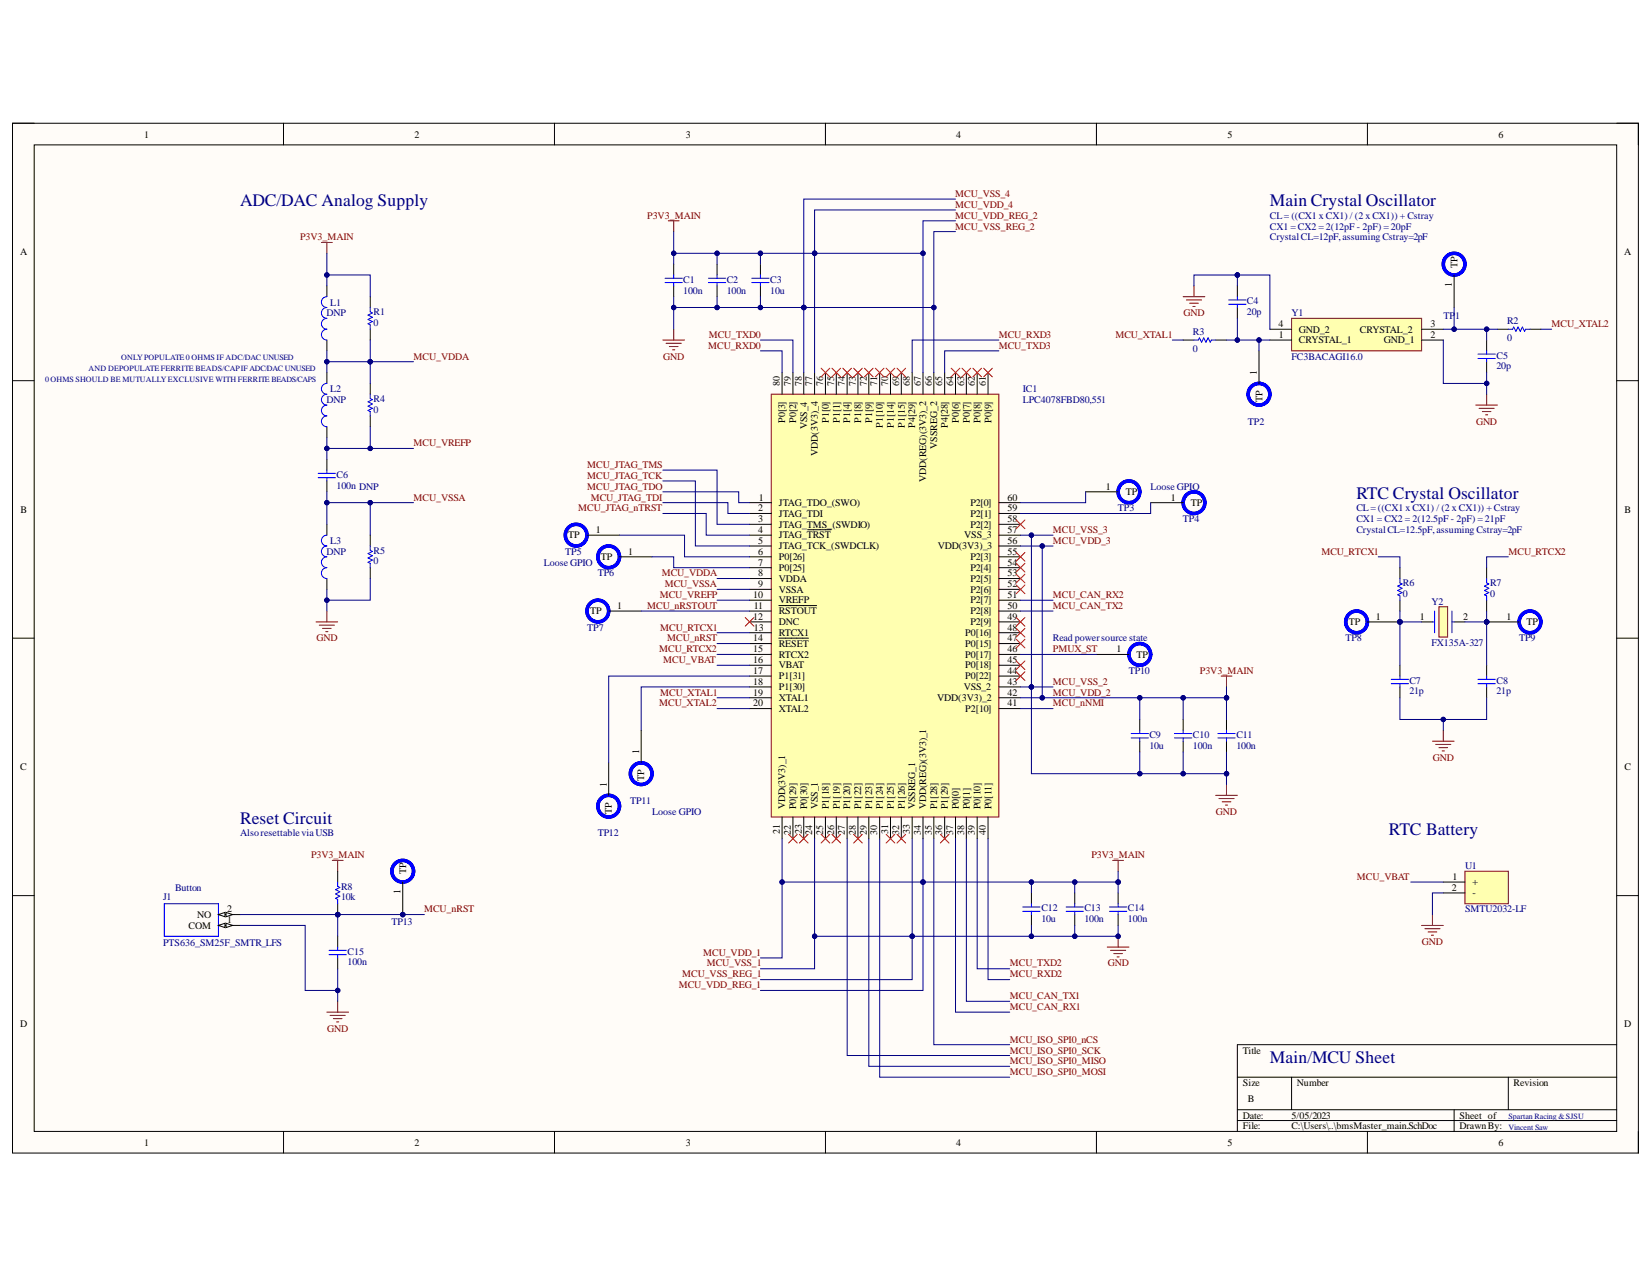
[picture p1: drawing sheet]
<svg xmlns="http://www.w3.org/2000/svg" width="279mm" height="216mm" viewBox="0 0 279 216" stroke-linecap="round" stroke-linejoin="round" font-family="sans-serif">
<defs><g id="words">
<g font-size="3" fill="#000080">
<text x="40.6" y="34.8">ADC/DAC Analog Supply</text>
<text x="214.8" y="34.8">Main Crystal Oscillator</text>
<text x="229.4" y="84.3">RTC Crystal Oscillator</text>
<text x="40.6" y="139.3">Reset Circuit</text>
<text x="234.9" y="141.2">RTC Battery</text>
<text x="214.8" y="179.6">Main/MCU Sheet</text>
</g>
<g font-size="1.7">
<text x="24.4" y="23.3">1</text>
<text x="70.1" y="23.3">2</text>
<text x="116" y="23.3">3</text>
<text x="161.7" y="23.3">4</text>
<text x="207.6" y="23.3">5</text>
<text x="253.4" y="23.3">6</text>
<text x="3.4" y="43.1">A</text>
<text x="246.5" y="45.2" transform="rotate(-90 246.5 45.2)">TP</text>
<text x="274.7" y="43.1">A</text>
<text x="245.6" y="48.5" transform="rotate(-90 245.6 48.5)">1</text>
<text x="216.2" y="55.3">4</text>
<text x="216.3" y="57.2">1</text>
<text x="219.7" y="58">CRYSTAL_1</text>
<text x="219.7" y="56.2">GND_2</text>
<text x="230" y="56.2">CRYSTAL_2</text>
<text x="234.1" y="58">GND_1</text>
<text x="241.9" y="57.2">2</text>
<text x="241.9" y="55.3">3</text>
<text x="131.9" y="65.2" transform="rotate(-90 131.9 65.2)">80</text>
<text x="133.7" y="65.2" transform="rotate(-90 133.7 65.2)">79</text>
<text x="135.6" y="65.2" transform="rotate(-90 135.6 65.2)">78</text>
<text x="137.4" y="65.2" transform="rotate(-90 137.4 65.2)">77</text>
<text x="139.2" y="65.2" transform="rotate(-90 139.2 65.2)">76</text>
<text x="141.1" y="65.2" transform="rotate(-90 141.1 65.2)">75</text>
<text x="142.9" y="65.2" transform="rotate(-90 142.9 65.2)">74</text>
<text x="144.7" y="65.2" transform="rotate(-90 144.7 65.2)">73</text>
<text x="146.6" y="65.2" transform="rotate(-90 146.6 65.2)">72</text>
<text x="148.4" y="65.2" transform="rotate(-90 148.4 65.2)">71</text>
<text x="150.2" y="65.2" transform="rotate(-90 150.2 65.2)">70</text>
<text x="152.1" y="65.2" transform="rotate(-90 152.1 65.2)">69</text>
<text x="153.9" y="65.2" transform="rotate(-90 153.9 65.2)">68</text>
<text x="155.7" y="65.2" transform="rotate(-90 155.7 65.2)">67</text>
<text x="157.6" y="65.2" transform="rotate(-90 157.6 65.2)">66</text>
<text x="159.4" y="65.2" transform="rotate(-90 159.4 65.2)">65</text>
<text x="161.2" y="65.2" transform="rotate(-90 161.2 65.2)">64</text>
<text x="163.1" y="65.2" transform="rotate(-90 163.1 65.2)">63</text>
<text x="164.9" y="65.2" transform="rotate(-90 164.9 65.2)">62</text>
<text x="166.7" y="65.2" transform="rotate(-90 166.7 65.2)">61</text>
<text x="212.6" y="63.3" transform="rotate(-90 212.6 63.3)">1</text>
<text x="132.8" y="71.5" transform="rotate(-90 132.8 71.5)">P0[3]</text>
<text x="134.7" y="71.5" transform="rotate(-90 134.7 71.5)">P0[2]</text>
<text x="140.2" y="71.5" transform="rotate(-90 140.2 71.5)">P1[0]</text>
<text x="142" y="71.5" transform="rotate(-90 142 71.5)">P1[1]</text>
<text x="143.8" y="71.5" transform="rotate(-90 143.8 71.5)">P1[4]</text>
<text x="145.7" y="71.5" transform="rotate(-90 145.7 71.5)">P1[8]</text>
<text x="147.5" y="71.5" transform="rotate(-90 147.5 71.5)">P1[9]</text>
<text x="162.2" y="71.5" transform="rotate(-90 162.2 71.5)">P0[6]</text>
<text x="164" y="71.5" transform="rotate(-90 164 71.5)">P0[7]</text>
<text x="165.8" y="71.5" transform="rotate(-90 165.8 71.5)">P0[8]</text>
<text x="167.7" y="71.5" transform="rotate(-90 167.7 71.5)">P0[9]</text>
<text x="213.5" y="68" transform="rotate(-90 213.5 68)">TP</text>
<text x="136.5" y="72.6" transform="rotate(-90 136.5 72.6)">VSS_4</text>
<text x="138.3" y="77" transform="rotate(-90 138.3 77)">VDD(3V3)_4</text>
<text x="149.3" y="72.3" transform="rotate(-90 149.3 72.3)">P1[10]</text>
<text x="151.2" y="72.3" transform="rotate(-90 151.2 72.3)">P1[14]</text>
<text x="153" y="72.3" transform="rotate(-90 153 72.3)">P1[15]</text>
<text x="154.8" y="72.3" transform="rotate(-90 154.8 72.3)">P4[29]</text>
<text x="158.5" y="75.9" transform="rotate(-90 158.5 75.9)">VSSREG_2</text>
<text x="160.3" y="72.3" transform="rotate(-90 160.3 72.3)">P4[28]</text>
<text x="156.7" y="81.4" transform="rotate(-90 156.7 81.4)">VDD(REG)(3V3)_2</text>
<text x="187" y="82.8">1</text>
<text x="190.4" y="83.7">TP</text>
<text x="3.5" y="86.7">B</text>
<text x="128.2" y="86.4">2</text>
<text x="128.2" y="88.3">3</text>
<text x="128.3" y="84.7">1</text>
<text x="131.7" y="85.5">JTAG_TDO_(SWO)</text>
<text x="131.7" y="87.4">JTAG_TDI</text>
<text x="131.7" y="89.2">JTAG_TMS_(SWDIO)</text>
<text x="164.1" y="85.5">P2[0]</text>
<text x="164.1" y="87.4">P2[1]</text>
<text x="164.1" y="89.2">P2[2]</text>
<text x="170.4" y="84.7">60</text>
<text x="170.4" y="86.4">59</text>
<text x="170.4" y="88.3">58</text>
<text x="198" y="84.7">1</text>
<text x="201.4" y="85.5">TP</text>
<text x="274.8" y="86.7">B</text>
<text x="96.1" y="91">TP</text>
<text x="100.8" y="90.2">1</text>
<text x="101.6" y="94.7">TP</text>
<text x="106.2" y="93.8">1</text>
<text x="128.2" y="90.2">4</text>
<text x="128.2" y="91.9">5</text>
<text x="128.2" y="93.8">6</text>
<text x="128.2" y="95.7">7</text>
<text x="131.7" y="91">JTAG_TRST</text>
<text x="131.7" y="92.9">JTAG_TCK_(SWDCLK)</text>
<text x="131.7" y="94.7">P0[26]</text>
<text x="158.6" y="92.9">VDD(3V3)_3</text>
<text x="163.1" y="91">VSS_3</text>
<text x="164.1" y="94.7">P2[3]</text>
<text x="170.4" y="90.2">57</text>
<text x="170.4" y="91.9">56</text>
<text x="170.4" y="93.8">55</text>
<text x="170.4" y="95.7">54</text>
<text x="127.4" y="101.2">10</text>
<text x="128.2" y="97.4">8</text>
<text x="128.2" y="99.3">9</text>
<text x="131.7" y="96.5">P0[25]</text>
<text x="131.7" y="98.4">VDDA</text>
<text x="131.7" y="100.2">VSSA</text>
<text x="131.7" y="102">VREFP</text>
<text x="164.1" y="96.5">P2[4]</text>
<text x="164.1" y="98.4">P2[5]</text>
<text x="164.1" y="100.2">P2[6]</text>
<text x="164.1" y="102">P2[7]</text>
<text x="170.4" y="97.4">53</text>
<text x="170.4" y="99.3">52</text>
<text x="170.4" y="101.2">51</text>
<text x="99.8" y="103.9">TP</text>
<text x="104.4" y="102.9">1</text>
<text x="127.4" y="104.8">12</text>
<text x="127.5" y="102.9">11</text>
<text x="127.5" y="106.6">13</text>
<text x="131.7" y="103.9">RSTOUT</text>
<text x="131.7" y="105.7">DNC</text>
<text x="131.7" y="107.5">RTCX1</text>
<text x="163.3" y="107.5">P0[16]</text>
<text x="164.1" y="103.9">P2[8]</text>
<text x="164.1" y="105.7">P2[9]</text>
<text x="170.4" y="102.9">50</text>
<text x="170.4" y="104.8">49</text>
<text x="170.4" y="106.6">48</text>
<text x="228.1" y="105.7">TP</text>
<text x="232.7" y="104.8">1</text>
<text x="240.2" y="104.8">1</text>
<text x="247.4" y="104.8">2</text>
<text x="254.8" y="104.8">1</text>
<text x="258.2" y="105.7">TP</text>
<text x="127.4" y="108.4">14</text>
<text x="127.4" y="110.3">15</text>
<text x="127.4" y="112.1">16</text>
<text x="127.4" y="113.9">17</text>
<text x="131.7" y="109.4">RESET</text>
<text x="131.7" y="111.2">RTCX2</text>
<text x="131.7" y="113">VBAT</text>
<text x="163.3" y="109.4">P0[15]</text>
<text x="163.3" y="111.2">P0[17]</text>
<text x="163.3" y="113">P0[18]</text>
<text x="170.4" y="108.4">47</text>
<text x="170.4" y="110.3">46</text>
<text x="170.4" y="112.1">45</text>
<text x="170.4" y="113.9">44</text>
<text x="188.8" y="110.3">1</text>
<text x="192.2" y="111.2">TP</text>
<text x="127.4" y="115.8">18</text>
<text x="127.4" y="117.6">19</text>
<text x="127.4" y="119.4">20</text>
<text x="131.7" y="114.9">P1[31]</text>
<text x="131.7" y="116.7">P1[30]</text>
<text x="131.7" y="118.5">XTAL1</text>
<text x="158.5" y="118.5">VDD(3V3)_2</text>
<text x="163" y="116.7">VSS_2</text>
<text x="163.3" y="114.9">P0[22]</text>
<text x="170.4" y="115.8">43</text>
<text x="170.4" y="117.6">42</text>
<text x="170.4" y="119.4">41</text>
<text x="131.7" y="120.4">XTAL2</text>
<text x="163.3" y="120.4">P2[10]</text>
<text x="3.4" y="130.2">C</text>
<text x="108.1" y="127.5" transform="rotate(-90 108.1 127.5)">1</text>
<text x="274.8" y="130.2">C</text>
<text x="102.6" y="133" transform="rotate(-90 102.6 133)">1</text>
<text x="103.5" y="137.6" transform="rotate(-90 103.5 137.6)">TP</text>
<text x="109" y="132.1" transform="rotate(-90 109 132.1)">TP</text>
<text x="132.8" y="136.8" transform="rotate(-90 132.8 136.8)">VDD(3V3)_1</text>
<text x="134.7" y="136.8" transform="rotate(-90 134.7 136.8)">P0[29]</text>
<text x="136.5" y="136.8" transform="rotate(-90 136.5 136.8)">P0[30]</text>
<text x="138.3" y="136.8" transform="rotate(-90 138.3 136.8)">VSS_1</text>
<text x="140.2" y="136.8" transform="rotate(-90 140.2 136.8)">P1[18]</text>
<text x="142" y="136.8" transform="rotate(-90 142 136.8)">P1[19]</text>
<text x="143.8" y="136.8" transform="rotate(-90 143.8 136.8)">P1[20]</text>
<text x="145.7" y="136.8" transform="rotate(-90 145.7 136.8)">P1[22]</text>
<text x="147.5" y="136.8" transform="rotate(-90 147.5 136.8)">P1[23]</text>
<text x="149.3" y="136.8" transform="rotate(-90 149.3 136.8)">P1[24]</text>
<text x="151.2" y="136.8" transform="rotate(-90 151.2 136.8)">P1[25]</text>
<text x="153" y="136.8" transform="rotate(-90 153 136.8)">P1[26]</text>
<text x="154.8" y="136.8" transform="rotate(-90 154.8 136.8)">VSSREG_1</text>
<text x="156.7" y="136.8" transform="rotate(-90 156.7 136.8)">VDD(REG)(3V3)_1</text>
<text x="158.5" y="136.8" transform="rotate(-90 158.5 136.8)">P1[28]</text>
<text x="160.3" y="136.8" transform="rotate(-90 160.3 136.8)">P1[29]</text>
<text x="162.2" y="136.8" transform="rotate(-90 162.2 136.8)">P0[0]</text>
<text x="164" y="136.8" transform="rotate(-90 164 136.8)">P0[1]</text>
<text x="165.8" y="136.8" transform="rotate(-90 165.8 136.8)">P0[10]</text>
<text x="167.7" y="136.8" transform="rotate(-90 167.7 136.8)">P0[11]</text>
<text x="131.9" y="141.1" transform="rotate(-90 131.9 141.1)">21</text>
<text x="133.7" y="141.2" transform="rotate(-90 133.7 141.2)">22</text>
<text x="135.6" y="141.1" transform="rotate(-90 135.6 141.1)">23</text>
<text x="137.4" y="141.2" transform="rotate(-90 137.4 141.2)">24</text>
<text x="139.2" y="141.2" transform="rotate(-90 139.2 141.2)">25</text>
<text x="141.1" y="141.2" transform="rotate(-90 141.1 141.2)">26</text>
<text x="142.9" y="141.2" transform="rotate(-90 142.9 141.2)">27</text>
<text x="144.7" y="141.2" transform="rotate(-90 144.7 141.2)">28</text>
<text x="146.6" y="141.2" transform="rotate(-90 146.6 141.2)">29</text>
<text x="148.4" y="141.2" transform="rotate(-90 148.4 141.2)">30</text>
<text x="150.2" y="141.1" transform="rotate(-90 150.2 141.1)">31</text>
<text x="152.1" y="141.2" transform="rotate(-90 152.1 141.2)">32</text>
<text x="153.9" y="141.1" transform="rotate(-90 153.9 141.1)">33</text>
<text x="155.7" y="141.2" transform="rotate(-90 155.7 141.2)">34</text>
<text x="157.6" y="141.2" transform="rotate(-90 157.6 141.2)">35</text>
<text x="159.4" y="141.2" transform="rotate(-90 159.4 141.2)">36</text>
<text x="161.2" y="141.2" transform="rotate(-90 161.2 141.2)">37</text>
<text x="163.1" y="141.2" transform="rotate(-90 163.1 141.2)">38</text>
<text x="164.9" y="141.2" transform="rotate(-90 164.9 141.2)">39</text>
<text x="166.7" y="141.2" transform="rotate(-90 166.7 141.2)">40</text>
<text x="68.7" y="147.8" transform="rotate(-90 68.7 147.8)">TP</text>
<text x="245.7" y="148.8">1</text>
<text x="249" y="149.7">+</text>
<text x="33.3" y="155.2">NO</text>
<text x="38.4" y="154.3">2</text>
<text x="67.8" y="151.2" transform="rotate(-90 67.8 151.2)">1</text>
<text x="245.6" y="150.6">2</text>
<text x="249" y="151.6">-</text>
<text x="31.9" y="157.1">COM</text>
<text x="38.4" y="156.1">1</text>
<text x="3.4" y="173.7">D</text>
<text x="274.7" y="173.7">D</text>
<text x="210.2" y="178.1">Title</text>
<text x="210.2" y="183.6">Size</text>
<text x="219.4" y="183.6">Number</text>
<text x="256" y="183.6">Revision</text>
<text x="210.2" y="189.1">Date:</text>
<text x="210.2" y="190.9">File:</text>
<text x="211.1" y="186.3">B</text>
<text x="218.4" y="189.1">5/05/2023</text>
<text x="218.4" y="190.9">C:\Users\..\bmsMaster_main.SchDoc</text>
<text x="246.8" y="189.1">Sheet of</text>
<text x="246.8" y="190.9">DrawnBy:</text>
<text x="24.4" y="193.7">1</text>
<text x="70.1" y="193.7">2</text>
<text x="116" y="193.7">3</text>
<text x="161.7" y="193.7">4</text>
<text x="207.6" y="193.7">5</text>
<text x="253.4" y="193.7">6</text>
</g>
<g font-size="1.7" fill="#800000">
<text x="161.6" y="35.1">MCU_VDD_4</text>
<text x="161.6" y="33.3">MCU_VSS_4</text>
<text x="50.8" y="40.6">P3V3_MAIN</text>
<text x="109.5" y="37">P3V3_MAIN</text>
<text x="161.6" y="38.8">MCU_VSS_REG_2</text>
<text x="161.6" y="37">MCU_VDD_REG_2</text>
<text x="200.1" y="53.5">GND</text>
<text x="119.8" y="58.9">MCU_RXD0</text>
<text x="119.9" y="57.2">MCU_TXD0</text>
<text x="168.9" y="58.9">MCU_TXD3</text>
<text x="168.9" y="57.2">MCU_RXD3</text>
<text x="188.6" y="57.2">MCU_XTAL1</text>
<text x="262.4" y="55.3">MCU_XTAL2</text>
<text x="70" y="60.8">MCU_VDDA</text>
<text x="112.2" y="60.8">GND</text>
<text x="249.6" y="71.8">GND</text>
<text x="70" y="75.4">MCU_VREFP</text>
<text x="99.3" y="79.2">MCU_JTAG_TMS</text>
<text x="99.3" y="80.9">MCU_JTAG_TCK</text>
<text x="99.3" y="82.8">MCU_JTAG_TDO</text>
<text x="70" y="84.7">MCU_VSSA</text>
<text x="97.8" y="86.4">MCU_JTAG_nTRST</text>
<text x="99.9" y="84.7">MCU_JTAG_TDI</text>
<text x="178.1" y="91.9">MCU_VDD_3</text>
<text x="178.1" y="90.2">MCU_VSS_3</text>
<text x="223.5" y="93.8">MCU_RTCX1</text>
<text x="255.1" y="93.8">MCU_RTCX2</text>
<text x="111.6" y="101.2">MCU_VREFP</text>
<text x="111.9" y="97.4">MCU_VDDA</text>
<text x="112.4" y="99.3">MCU_VSSA</text>
<text x="178.1" y="101.2">MCU_CAN_RX2</text>
<text x="109.5" y="102.9">MCU_nRSTOUT</text>
<text x="111.7" y="106.6">MCU_RTCX1</text>
<text x="178.1" y="102.9">MCU_CAN_TX2</text>
<text x="53.5" y="108.4">GND</text>
<text x="111.5" y="110.3">MCU_RTCX2</text>
<text x="112.2" y="112.1">MCU_VBAT</text>
<text x="112.8" y="108.4">MCU_nRST</text>
<text x="178.1" y="110.3">PMUX_ST</text>
<text x="202.9" y="113.9">P3V3_MAIN</text>
<text x="111.5" y="119.4">MCU_XTAL2</text>
<text x="111.7" y="117.6">MCU_XTAL1</text>
<text x="178.1" y="117.6">MCU_VDD_2</text>
<text x="178.1" y="115.8">MCU_VSS_2</text>
<text x="178.1" y="119.4">MCU_nNMI</text>
<text x="242.4" y="128.6">GND</text>
<text x="205.6" y="137.8">GND</text>
<text x="52.6" y="145.1">P3V3_MAIN</text>
<text x="184.6" y="145.1">P3V3_MAIN</text>
<text x="229.5" y="148.8">MCU_VBAT</text>
<text x="71.7" y="154.3">MCU_nRST</text>
<text x="118.9" y="161.6">MCU_VDD_1</text>
<text x="240.5" y="159.8">GND</text>
<text x="114.8" y="167.1">MCU_VDD_REG_1</text>
<text x="115.4" y="165.3">MCU_VSS_REG_1</text>
<text x="119.5" y="163.4">MCU_VSS_1</text>
<text x="170.8" y="163.4">MCU_TXD2</text>
<text x="170.8" y="165.3">MCU_RXD2</text>
<text x="187.4" y="163.4">GND</text>
<text x="170.8" y="170.8">MCU_CAN_RX1</text>
<text x="170.8" y="168.9">MCU_CAN_TX1</text>
<text x="55.3" y="174.4">GND</text>
<text x="170.8" y="176.3">MCU_ISO_SPI0_nCS</text>
<text x="170.8" y="178.1">MCU_ISO_SPI0_SCK</text>
<text x="170.8" y="179.9">MCU_ISO_SPI0_MISO</text>
<text x="170.8" y="181.8">MCU_ISO_SPI0_MOSI</text>
</g>
<g font-size="1.7" fill="#000080">
<text x="214.8" y="37">CL= ((CX1 x CX1) / (2 x CX1)) + Cstray</text>
<text x="214.8" y="38.8">CX1 = CX2 = 2(12pF - 2pF) = 20pF</text>
<text x="214.8" y="40.6">CrystalCL=12pF,assuming Cstray=2pF</text>
<text x="115.6" y="47.8">C1</text>
<text x="122.9" y="47.8">C2</text>
<text x="130.3" y="47.8">C3</text>
<text x="55.2" y="53.5">DNP</text>
<text x="55.8" y="51.7">L1</text>
<text x="63.2" y="53.3">R1</text>
<text x="115.6" y="49.6">100n</text>
<text x="122.9" y="49.6">100n</text>
<text x="130.3" y="49.6">10u</text>
<text x="210.9" y="53.3">20p</text>
<text x="210.9" y="51.4">C4</text>
<text x="218.4" y="53.5">Y1</text>
<text x="244.1" y="53.9">TP1</text>
<text x="63.2" y="55.1">0</text>
<text x="201.8" y="59.5">0</text>
<text x="201.8" y="56.6">R3</text>
<text x="254.9" y="57.7">0</text>
<text x="254.9" y="54.7">R2</text>
<text x="218.4" y="60.8">FC3BACAGI16.0</text>
<text x="253.1" y="62.4">20p</text>
<text x="253.1" y="60.6">C5</text>
<text x="55.2" y="68.2">DNP</text>
<text x="55.8" y="66.3">L2</text>
<text x="63.2" y="69.8">0</text>
<text x="63.2" y="67.9">R4</text>
<text x="173" y="66.3">IC1</text>
<text x="173" y="68.2">LPC4078FBD80,551</text>
<text x="211.1" y="71.8">TP2</text>
<text x="56.9" y="82.6">100n DNP</text>
<text x="56.9" y="80.8">C6</text>
<text x="194.6" y="82.8">Loose GPIO</text>
<text x="189.1" y="86.4">TP3</text>
<text x="200.1" y="88.3">TP4</text>
<text x="229.4" y="86.4">CL= ((CX1 x CX1) / (2 x CX1)) + Cstray</text>
<text x="229.4" y="88.3">CX1 = CX2 = 2(12.5pF - 2pF) = 21pF</text>
<text x="55.2" y="93.8">DNP</text>
<text x="55.8" y="91.9">L3</text>
<text x="63.2" y="95.4">0</text>
<text x="63.2" y="93.6">R5</text>
<text x="92" y="95.7">Loose GPIO</text>
<text x="95.6" y="93.8">TP5</text>
<text x="229.4" y="90.2">CrystalCL=12.5pF,assuming Cstray=2pF</text>
<text x="101.1" y="97.4">TP6</text>
<text x="237.3" y="100.9">0</text>
<text x="237.3" y="99.1">R6</text>
<text x="252" y="100.9">0</text>
<text x="252" y="99.1">R7</text>
<text x="99.3" y="106.6">TP7</text>
<text x="242.1" y="102.3">Y2</text>
<text x="178.1" y="108.4">Read powersource state</text>
<text x="190.9" y="113.9">TP10</text>
<text x="227.6" y="108.4">TP8</text>
<text x="242.1" y="109.2">FX135A-327</text>
<text x="256.9" y="108.4">TP9</text>
<text x="238.4" y="117.4">21p</text>
<text x="238.4" y="115.6">C7</text>
<text x="253.1" y="117.4">21p</text>
<text x="253.1" y="115.6">C8</text>
<text x="194.4" y="124.7">C9</text>
<text x="201.8" y="124.7">C10</text>
<text x="209.1" y="124.7">C11</text>
<text x="194.4" y="126.6">10u</text>
<text x="201.8" y="126.6">100n</text>
<text x="209.1" y="126.6">100n</text>
<text x="106.6" y="135.9">TP11</text>
<text x="110.3" y="137.8">Loose GPIO</text>
<text x="40.6" y="141.4">AlsoresettableviaUSB</text>
<text x="101.1" y="141.4">TP12</text>
<text x="247.8" y="146.9">U1</text>
<text x="27.6" y="152.2">J1</text>
<text x="29.6" y="150.6">Button</text>
<text x="57.7" y="152.2">10k</text>
<text x="57.7" y="150.5">R8</text>
<text x="176.1" y="156">10u</text>
<text x="176.1" y="154.1">C12</text>
<text x="183.4" y="156">100n</text>
<text x="183.4" y="154.1">C13</text>
<text x="190.8" y="156">100n</text>
<text x="190.8" y="154.1">C14</text>
<text x="247.8" y="154.3">SMTU2032-LF</text>
<text x="27.6" y="159.9">PTS636_SM25F_SMTR_LFS</text>
<text x="58.8" y="161.5">C15</text>
<text x="66.2" y="156.5">TP13</text>
<text x="58.8" y="163.2">100n</text>
</g>
<g font-size="1.4" fill="#000080">
<text x="7.6" y="64.5">0 OHMS SHOULD BE MUTUALLYEXCLUSIVE WITH FERRITE BEADS/CAPS</text>
<text x="15" y="62.7">AND DEPOPULATE FERRITE BEADS/CAPIF ADC/DAC UNUSED</text>
<text x="20.5" y="60.9">ONLYPOPULATE 0 OHMS IF ADC/DAC UNUSED</text>
<text x="255.1" y="189.2">Spartan Racing &amp;SJSU</text>
<text x="255.1" y="191">Vincent Saw</text>
</g>
</g></defs>
<path d="M2.1 20.8h275v174.1h-275z" fill-rule="evenodd" fill="#fffcf8"/>
<path d="M2.1 20.8h275v174.1h-275z" fill="none" stroke="#000" stroke-width=".17"/>
<path d="M5.8 24.5h267.6v166.8h-267.6z" fill-rule="evenodd" fill="#fffcf8"/>
<g fill="none" stroke="#000" stroke-width=".17">
<path d="M2.1 20.8h3.7M5.8 24.5h267.6v166.8h-267.6zM47.9 20.8v3.7M93.8 20.8v3.7M139.6 20.8v3.7M185.4 20.8v3.7M231.3 20.8v3.7M273.4 20.8h3.7v3.7M2.1 64.4h3.7M273.4 64.4h3.7M2.1 107.9h3.7M273.4 107.9h3.7"/>
<path d="M2.1 151.4h3.7M273.4 151.4h3.7M273.4 176.6h-64.1v14.7M48 191.3v3.6M93.8 191.3v3.6M139.6 191.3v3.6M185.4 191.3v3.6M209.3 182.1h64.1M209.3 187.6h64.1M209.3 189.4h64.1M218.4 182.1v5.5M231.3 191.3v3.6"/>
<path d="M245.9 187.6v3.7M255.1 182.1v5.5M277.1 191.3v3.6"/>
</g>
<path d="M130.4 66.7h38.5v71.4h-38.5z" fill-rule="evenodd" fill="#ffffb0"/>
<path d="M130.4 66.7h38.5v71.4h-38.5zM189.1 158.3v1.8M187.3 160.1h3.6M187.8 160.7h2.6M188.4 161.2h1.4M188.9 161.8h.4" fill="none" stroke="#800000" stroke-width=".17"/>
<g fill="none" stroke="#000" stroke-width=".17">
<path d="M132.3 63v3.7M134.1 63v3.7M135.9 63v3.7M137.8 63v3.7M139.6 63v3.7M141.4 63v3.7M143.3 63v3.7M145.1 63v3.7M146.9 63v3.7M148.8 63v3.7M150.6 63v3.7M152.4 63v3.7"/>
<path d="M154.3 63v3.7M156.1 63v3.7M157.9 63v3.7M159.8 63v3.7M161.6 63v3.7M163.4 63v3.7M165.3 63v3.7M167.1 63v3.7M126.8 85h3.6M126.8 86.8h3.6M126.8 88.6h3.6M126.8 90.5h3.6"/>
<path d="M126.8 92.3h3.6M126.8 94.1h3.6M126.8 96h3.6M126.8 97.8h3.6M126.8 99.6h3.6M136.6 89.6h4M168.9 85h3.7M168.9 86.8h3.7M168.9 88.6h3.7M168.9 90.5h3.7M168.9 92.3h3.7M168.9 94.1h3.7"/>
<path d="M168.9 96h3.7M168.9 97.8h3.7M168.9 99.6h3.7M126.8 101.5h3.6M126.8 103.3h3.6M126.8 105.1h3.6M126.8 107h3.6M126.8 108.8h3.6M126.8 110.6h3.6M126.8 112.5h3.6M126.8 114.3h3.6M126.8 116.1h3.6"/>
<path d="M126.8 118h3.6M126.8 119.8h3.6M131.7 102.4h6.4M131.7 107.9h5M168.9 101.5h3.7M168.9 103.3h3.7M168.9 105.1h3.7M168.9 107h3.7M168.9 108.8h3.7M168.9 110.6h3.7M168.9 112.5h3.7M168.9 114.3h3.7"/>
<path d="M168.9 116.1h3.7M168.9 118h3.7M168.9 119.8h3.7M132.3 138.1v3.7M134.1 138.1v3.7M135.9 138.1v3.7M137.8 138.1v3.7M139.6 138.1v3.7M141.4 138.1v3.7M143.3 138.1v3.7M145.1 138.1v3.7M146.9 138.1v3.7"/>
<path d="M148.8 138.1v3.7M150.6 138.1v3.7M152.4 138.1v3.7M154.3 138.1v3.7M156.1 138.1v3.7M157.9 138.1v3.7M159.8 138.1v3.7M161.6 138.1v3.7M163.4 138.1v3.7M165.3 138.1v3.7M167.1 138.1v3.7"/>
</g>
<circle cx="189.1" cy="158.3" r=".37" fill="#000080"/>
<circle cx="189.1" cy="158.3" r=".37" fill="none" stroke="#000080" stroke-width=".17"/>
<g fill="none" stroke="#800000" stroke-width=".17">
<path d="M113 37.3h1.9M113.9 37.3v1.9M54.4 41h1.8M55.3 41v1.8M112.1 57.5h3.7M112.7 58h2.5M113.2 58.6h1.5M113.8 59.1h.3M113.9 55.7v1.8M53.4 105.1h3.7M54 105.7h2.6M54.5 106.2h1.5"/>
<path d="M55.1 106.8h.4M55.3 103.3v1.8M206.5 114.3h1.9M207.4 114.3v1.8M205.6 134.5h3.7M206.2 135h2.5M206.7 135.6h1.5M207.3 136.1h.3M207.4 132.6v1.9M56.2 145.5h1.8M57.1 145.5v1.8M188.2 145.5h1.8"/>
<path d="M189.1 145.5v1.8"/>
</g>
<path d="M126 104.4l1.5 1.5M127.5 104.4l-1.5 1.5" fill="none" stroke="#f00" stroke-width=".17"/>
<g fill="none" stroke="#000" stroke-width=".17">
<path d="M55.3 48.3v1.9M55.3 57.5v1.8M62.6 50.2v1.8M62.6 55.7v1.8M113.9 44.7v1.8M113.9 48.3v1.9M121.3 44.7v1.8M121.3 48.3v1.9M55.3 63v1.8M55.3 72.1v1.9M55.3 77.7v1.8M62.6 64.8v1.9"/>
<path d="M62.6 70.3v1.8M55.3 81.3v1.8M55.3 88.6v1.9M55.3 97.8v1.8M200.1 121.6v1.9M200.1 125.3v1.8M207.4 121.6v1.9M207.4 125.3v1.8M181.8 151v1.8M181.8 154.6v1.9M189.1 151v1.8M189.1 154.6v1.9"/>
</g>
<g fill="none" stroke="#00f" stroke-width=".17">
<path d="M55.3 50.2a.91 .91 0 0 0-.9 .9 .91 .91 0 0 0 .9 .9 .92 .92 0 0 0-.9 .9 .92 .92 0 0 0 .9 .9 .92 .92 0 0 0-.9 .9 .92 .92 0 0 0 .9 1 .92 .92 0 0 0-.9 .9 .92 .92 0 0 0 .9 .9M62.6 52v.7l.4 .2-.8 .4 .8 .3-.8 .4 .8 .4-.8 .3 .4 .2v.8M112.5 47h2.9M112.5 47.8h2.9M113.9 46.5v.5M113.9 47.8v.5M119.8 47h2.9M119.8 47.8h2.9M121.3 46.5v.5M121.3 47.8v.5M55.3 64.8a.91 .91 0 0 0-.9 .9 .91 .91 0 0 0 .9 1 .92 .92 0 0 0-.9 .9 .92 .92 0 0 0 .9 .9 .92 .92 0 0 0-.9 .9 .92 .92 0 0 0 .9 .9 .91 .91 0 0 0-.9 .9 .91 .91 0 0 0 .9 .9M55.3 79.5v.5"/>
<path d="M62.6 66.7v.7l.4 .2-.8 .3 .8 .4-.8 .4 .8 .3-.8 .4 .4 .2v.7M53.8 80h2.9M53.8 80.8h2.9M55.3 90.5a.91 .91 0 0 0-.9 .9 .91 .91 0 0 0 .9 .9 .92 .92 0 0 0-.9 .9 .92 .92 0 0 0 .9 .9 .92 .92 0 0 0-.9 1 .92 .92 0 0 0 .9 .9 .92 .92 0 0 0-.9 .9 .92 .92 0 0 0 .9 .9M55.3 80.8v.5M198.6 124h3M198.6 124.8h3M200.1 123.5v.5M200.1 124.8v.5M206 124h2.9M206 124.8h2.9M207.4 123.5v.5"/>
<path d="M207.4 124.8v.5M180.3 153.3h2.9M180.3 154.1h2.9M181.8 152.8v.5M181.8 154.1v.5M187.6 153.3h3M187.6 154.1h3M189.1 152.8v.5M189.1 154.1v.5"/>
</g>
<circle cx="57.1" cy="154.6" r=".37" fill="#000080"/>
<circle cx="57.1" cy="154.6" r=".37" fill="none" stroke="#000080" stroke-width=".17"/>
<path d="M57.1 147.3v1.8M57.1 152.8v1.8" fill="none" stroke="#000" stroke-width=".17"/>
<circle cx="57.1" cy="154.6" r=".37" fill="#000080"/>
<circle cx="57.1" cy="154.6" r=".37" fill="none" stroke="#000080" stroke-width=".17"/>
<path d="M27.8 152.8h9.1v5.5h-9.1zM57.1 149.1v.8l.4 .1-.8 .4 .8 .4-.8 .3 .8 .4-.8 .4 .4 .2v.7M55.6 160.7h3M55.6 161.4h3M57.1 160.1v.6M57.1 161.4v.6" fill="none" stroke="#00f" stroke-width=".17"/>
<path d="M36.9 156.5h3.7M57.1 158.3v1.8M57.1 162v1.8" fill="none" stroke="#000" stroke-width=".17"/>
<path d="M55.3 171.1h3.6M55.8 171.7h2.6M56.4 172.2h1.4M56.9 172.8h.4M57.1 169.3v1.8" fill="none" stroke="#800000" stroke-width=".17"/>
<path d="M36.9 156.5l1.1-.4v.7z" fill="#f8fcff"/>
<path d="M36.9 156.5l1.1-.4v.7z" fill="none" stroke="#000" stroke-width=".17"/>
<path d="M38.2 156.1l1.1 .4-1.1 .3z" fill="#f8fcff"/>
<path d="M36.9 154.6h3.7M38.2 156.1l1.1 .4-1.1 .3z" fill="none" stroke="#000" stroke-width=".17"/>
<path d="M36.9 154.6l1.1-.3v.7z" fill="#f8fcff"/>
<path d="M36.9 154.6l1.1-.3v.7z" fill="none" stroke="#000" stroke-width=".17"/>
<path d="M38.2 154.3l1.1 .3-1.1 .4z" fill="#f8fcff"/>
<path d="M38.2 154.3l1.1 .3-1.1 .4z" fill="none" stroke="#000" stroke-width=".17"/>
<path d="M240.4 156.5h3.7M241 157h2.6M241.5 157.6h1.5M242.1 158.1h.4M242.3 154.6v1.9" fill="none" stroke="#800000" stroke-width=".17"/>
<g fill="none" stroke="#f00" stroke-width=".17">
<path d="M138.9 62.3l1.4 1.4M140.3 62.3l-1.4 1.4M140.7 62.3l1.5 1.4M142.2 62.3l-1.5 1.4M142.5 62.3l1.5 1.4M144 62.3l-1.5 1.4M144.4 62.3l1.4 1.4M145.8 62.3l-1.4 1.4M146.2 62.3l1.5 1.4M147.7 62.3l-1.5 1.4M148 62.3l1.5 1.4M149.5 62.3l-1.5 1.4"/>
<path d="M149.9 62.3l1.4 1.4M151.3 62.3l-1.4 1.4M160.9 62.3l1.4 1.4M162.3 62.3l-1.4 1.4M162.7 62.3l1.5 1.4M164.2 62.3l-1.5 1.4M164.5 62.3l1.5 1.4M166 62.3l-1.5 1.4M166.4 62.3l1.4 1.4M167.8 62.3l-1.4 1.4M171.9 98.9l1.4 1.5M171.9 97.1l1.4 1.4"/>
<path d="M171.9 95.2l1.4 1.5M171.9 93.4l1.4 1.5M171.9 87.9l1.4 1.5M173.3 98.9l-1.4 1.5M173.3 97.1l-1.4 1.4M173.3 95.2l-1.4 1.5M173.3 93.4l-1.4 1.5M173.3 87.9l-1.4 1.5M171.9 104.4l1.4 1.5M171.9 106.2l1.4 1.5M171.9 108.1l1.4 1.4M171.9 113.6l1.4 1.4"/>
<path d="M171.9 111.7l1.4 1.5M173.3 104.4l-1.4 1.5M173.3 106.2l-1.4 1.5M173.3 108.1l-1.4 1.4M173.3 113.6l-1.4 1.4M173.3 111.7l-1.4 1.5M133.4 141.1l1.4 1.4M134.8 141.1l-1.4 1.4M135.2 141.1l1.5 1.4M136.7 141.1l-1.5 1.4M138.9 141.1l1.4 1.4M140.3 141.1l-1.4 1.4"/>
<path d="M140.7 141.1l1.5 1.4M142.2 141.1l-1.5 1.4M144.4 141.1l1.4 1.4M145.8 141.1l-1.4 1.4M149.9 141.1l1.4 1.4M151.3 141.1l-1.4 1.4M151.7 141.1l1.5 1.4M153.2 141.1l-1.5 1.4M159 141.1l1.5 1.4M160.5 141.1l-1.5 1.4"/>
</g>
<circle cx="68.1" cy="154.6" r=".37" fill="#000080"/>
<circle cx="68.1" cy="154.6" r=".37" fill="none" stroke="#000080" stroke-width=".17"/>
<circle cx="68.1" cy="147.3" r="1.83" fill="none" stroke="#00f" stroke-width=".59"/>
<path d="M68.1 149.1v5.5" fill="none" stroke="#000" stroke-width=".17"/>
<circle cx="68.1" cy="154.6" r=".37" fill="#000080"/>
<circle cx="68.1" cy="154.6" r=".37" fill="none" stroke="#000080" stroke-width=".17"/>
<g fill="none" stroke="#00f" stroke-width=".59">
<circle cx="97.4" cy="90.5" r="1.83"/>
<circle cx="102.9" cy="94.1" r="1.83"/>
<circle cx="190.9" cy="83.2" r="1.83"/>
<circle cx="201.9" cy="85" r="1.83"/>
<circle cx="201.9" cy="85" r="1.84"/>
<circle cx="101.1" cy="103.3" r="1.83"/>
<circle cx="192.8" cy="110.6" r="1.83"/>
<circle cx="102.9" cy="136.3" r="1.83"/>
</g>
<g fill="none" stroke="#000" stroke-width=".17">
<path d="M128.6 44.7v1.8M128.6 48.3v1.9M99.3 90.5h5.5M104.8 94.1h5.5M183.6 83.1h5.5M194.6 85h5.5M102.9 103.3h5.5M185.4 110.6h5.5M102.9 129v5.5M192.8 121.6v1.9M192.8 125.3v1.8M174.4 151v1.8"/>
<path d="M174.4 154.6v1.9"/>
</g>
<path d="M127.1 47h3M127.1 47.8h3M128.6 46.5v.5M128.6 47.8v.5M191.3 124h2.9M191.3 124.8h2.9M192.8 123.5v.5M192.8 124.8v.5M173 153.3h2.9M173 154.1h2.9M174.4 152.8v.5M174.4 154.1v.5" fill="none" stroke="#00f" stroke-width=".17"/>
<path d="M218.4 53.8h22v5.5h-22z" fill-rule="evenodd" fill="#ffffb0"/>
<path d="M200.1 50.2h3.7M200.7 50.7h2.5M201.2 51.3h1.5M201.8 51.8h.3M201.9 48.3v1.9M218.4 53.8h22v5.5h-22zM249.6 68.5h3.7M250.2 69h2.5M250.7 69.6h1.5M251.3 70.1h.3M251.4 66.7v1.8" fill="none" stroke="#800000" stroke-width=".17"/>
<path d="M209.3 48.3v1.9M209.3 52v1.8M212.9 59.3v5.5M214.8 57.5h3.6M214.8 55.7h3.6M240.4 57.5h3.7M240.4 55.7h3.7M245.9 46.5v5.5M251.4 57.5v1.8M251.4 61.2v1.8M108.4 123.5v5.5" fill="none" stroke="#000" stroke-width=".17"/>
<g fill="none" stroke="#00f" stroke-width=".59">
<circle cx="245.9" cy="44.7" r="1.83"/>
<circle cx="212.9" cy="66.7" r="1.83"/>
<circle cx="108.4" cy="130.8" r="1.83"/>
</g>
<path d="M207.8 50.7h2.9M207.8 51.4h2.9M209.3 50.2v.5M209.3 51.4v.6M250 59.9h2.9M251.4 59.3v.6M250 60.6h2.9M251.4 60.6v.6" fill="none" stroke="#00f" stroke-width=".17"/>
<path d="M243.4 102.6h1.4v5.1h-1.4z" fill-rule="evenodd" fill="#ffffb0"/>
<path d="M243.4 102.6h1.4v5.1h-1.4zM242.3 125.3h3.6M242.8 125.9h2.6M243.4 126.4h1.4M243.9 127h.4M244.1 123.5v1.8" fill="none" stroke="#800000" stroke-width=".17"/>
<path d="M236.8 112.5v1.8M236.8 116.1v1.9M240.4 105.1h1.9M245.9 105.1h1.9M251.4 112.5v1.8M251.4 116.1v1.9" fill="none" stroke="#000" stroke-width=".17"/>
<path d="M235.3 114.9h2.9M235.3 115.6h2.9M236.8 114.3v.6M236.8 115.6v.5M242.3 105.1h.3M242.6 103.3v3.7M245.6 103.3v3.7M245.6 105.1h.3M250 114.9h2.9M250 115.6h2.9M251.4 114.3v.6M251.4 115.6v.5" fill="none" stroke="#00f" stroke-width=".17"/>
<circle cx="236.8" cy="105.1" r=".37" fill="#000080"/>
<circle cx="236.8" cy="105.1" r=".37" fill="none" stroke="#000080" stroke-width=".17"/>
<circle cx="229.4" cy="105.1" r="1.83" fill="none" stroke="#00f" stroke-width=".59"/>
<path d="M231.3 105.1h5.5" fill="none" stroke="#000" stroke-width=".17"/>
<circle cx="236.8" cy="105.1" r=".37" fill="#000080"/>
<circle cx="236.8" cy="105.1" r=".37" fill="none" stroke="#000080" stroke-width=".17"/>
<circle cx="251.4" cy="105.1" r=".37" fill="#000080"/>
<circle cx="251.4" cy="105.1" r=".37" fill="none" stroke="#000080" stroke-width=".17"/>
<circle cx="258.8" cy="105.1" r="1.83" fill="none" stroke="#00f" stroke-width=".59"/>
<path d="M251.4 105.1h5.5" fill="none" stroke="#000" stroke-width=".17"/>
<circle cx="251.4" cy="105.1" r=".37" fill="#000080"/>
<circle cx="251.4" cy="105.1" r=".37" fill="none" stroke="#000080" stroke-width=".17"/>
<path d="M247.8 147.3h7.3v5.5h-7.3z" fill-rule="evenodd" fill="#ffffb0"/>
<path d="M247.8 147.3h7.3v5.5h-7.3z" fill="none" stroke="#800000" stroke-width=".17"/>
<path d="M200.1 57.5h1.8M205.6 57.5h1.8M253.3 55.7h1.8M258.8 55.7h1.8M236.8 96v1.8M251.4 96v1.8M236.8 101.5v1.8M251.4 101.5v1.8M244.1 149.1h3.7M244.1 151h3.7" fill="none" stroke="#000" stroke-width=".17"/>
<path d="M201.9 57.5h.8l.2-.4 .3 .8 .4-.8 .4 .8 .3-.8 .4 .8 .2-.4h.7M255.1 55.7h.7l.2-.4 .4 .7 .4-.7 .3 .7 .4-.7 .4 .7 .1-.3h.8M236.8 97.8v.7l.3 .2-.7 .4 .7 .4-.7 .3 .7 .4-.7 .4 .4 .1v.8M251.4 97.8v.7l.4 .2-.7 .4 .7 .4-.7 .3 .7 .4-.7 .4 .3 .1v.8" fill="none" stroke="#00f" stroke-width=".17"/>
<path d="M137.8 141.8v16.5h16.5" fill="none" stroke="#000080" stroke-width=".17"/>
<circle cx="137.8" cy="158.3" r=".37" fill="#000080"/>
<circle cx="137.8" cy="158.3" r=".37" fill="none" stroke="#000080" stroke-width=".17"/>
<circle cx="154.3" cy="158.3" r=".37" fill="#000080"/>
<g fill="none" stroke="#000080" stroke-width=".17">
<path d="M172.6 90.5h1.8v25.6h-1.8"/>
<circle cx="154.3" cy="158.3" r=".37"/>
</g>
<circle cx="174.4" cy="90.5" r=".37" fill="#000080"/>
<circle cx="174.4" cy="90.5" r=".37" fill="none" stroke="#000080" stroke-width=".17"/>
<circle cx="174.4" cy="116.1" r=".37" fill="#000080"/>
<g fill="none" stroke="#000080" stroke-width=".17">
<path d="M62.6 61.2v3.6"/>
<circle cx="174.4" cy="116.1" r=".37"/>
</g>
<circle cx="62.6" cy="61.2" r=".37" fill="#000080"/>
<g fill="none" stroke="#000080" stroke-width=".17">
<path d="M55.3 46.5h7.3v3.7"/>
<circle cx="62.6" cy="61.2" r=".37"/>
</g>
<circle cx="55.3" cy="46.5" r=".37" fill="#000080"/>
<g fill="none" stroke="#000080" stroke-width=".17">
<path d="M62.6 57.5v3.7"/>
<circle cx="55.3" cy="46.5" r=".37"/>
</g>
<circle cx="62.6" cy="61.2" r=".37" fill="#000080"/>
<g fill="none" stroke="#000080" stroke-width=".17">
<path d="M55.3 99.6v3.7"/>
<circle cx="62.6" cy="61.2" r=".37"/>
</g>
<circle cx="55.3" cy="101.5" r=".37" fill="#000080"/>
<g fill="none" stroke="#000080" stroke-width=".17">
<path d="M112.1 79.5h9.2v9.1h5.5M112.1 83.1h12.8v1.9h1.9M112.1 85h11v1.8h3.7M112.1 86.8h7.3v3.7h7.4M112.1 81.3h5.5v11h9.2M172.6 118h3.7"/>
<circle cx="55.3" cy="101.5" r=".37"/>
</g>
<circle cx="176.3" cy="118" r=".37" fill="#000080"/>
<g fill="none" stroke="#000080" stroke-width=".17">
<path d="M132.3 141.8v7.3h23.8v-7.3"/>
<circle cx="176.3" cy="118" r=".37"/>
</g>
<circle cx="132.3" cy="149.1" r=".37" fill="#000080"/>
<circle cx="132.3" cy="149.1" r=".37" fill="none" stroke="#000080" stroke-width=".17"/>
<circle cx="156.1" cy="149.1" r=".37" fill="#000080"/>
<g fill="none" stroke="#000080" stroke-width=".17">
<path d="M62.6 72.1v3.7h-7.3"/>
<circle cx="156.1" cy="149.1" r=".37"/>
</g>
<circle cx="55.3" cy="75.8" r=".37" fill="#000080"/>
<circle cx="55.3" cy="75.8" r=".37" fill="none" stroke="#000080" stroke-width=".17"/>
<circle cx="62.6" cy="75.8" r=".37" fill="#000080"/>
<g fill="none" stroke="#000080" stroke-width=".17">
<path d="M135.9 52h22v11M172.6 103.3h5.5"/>
<circle cx="62.6" cy="75.8" r=".37"/>
</g>
<circle cx="157.9" cy="52" r=".37" fill="#000080"/>
<circle cx="157.9" cy="52" r=".37" fill="none" stroke="#000080" stroke-width=".17"/>
<circle cx="135.9" cy="52" r=".37" fill="#000080"/>
<g fill="none" stroke="#000080" stroke-width=".17">
<path d="M137.8 42.8h18.3v20.2"/>
<circle cx="135.9" cy="52" r=".37"/>
</g>
<circle cx="137.8" cy="42.8" r=".37" fill="#000080"/>
<circle cx="137.8" cy="42.8" r=".37" fill="none" stroke="#000080" stroke-width=".17"/>
<circle cx="156.1" cy="42.8" r=".37" fill="#000080"/>
<g fill="none" stroke="#000080" stroke-width=".17">
<path d="M135.9 52v11"/>
<circle cx="156.1" cy="42.8" r=".37"/>
</g>
<circle cx="135.9" cy="52" r=".37" fill="#000080"/>
<g fill="none" stroke="#000080" stroke-width=".17">
<path d="M168.9 59.3h-9.1v3.7M168.9 57.5h-14.6v5.5M62.6 75.8h7.3"/>
<circle cx="135.9" cy="52" r=".37"/>
</g>
<circle cx="62.6" cy="75.8" r=".37" fill="#000080"/>
<g fill="none" stroke="#000080" stroke-width=".17">
<path d="M55.3 85h14.6"/>
<circle cx="62.6" cy="75.8" r=".37"/>
</g>
<circle cx="55.3" cy="85" r=".37" fill="#000080"/>
<circle cx="55.3" cy="85" r=".37" fill="none" stroke="#000080" stroke-width=".17"/>
<circle cx="62.6" cy="85" r=".37" fill="#000080"/>
<g fill="none" stroke="#000080" stroke-width=".17">
<path d="M55.3 61.2h14.6M121.3 97.8h5.5M121.3 99.6h5.5M121.3 101.5h5.5"/>
<circle cx="62.6" cy="85" r=".37"/>
</g>
<circle cx="55.3" cy="61.2" r=".37" fill="#000080"/>
<circle cx="55.3" cy="61.2" r=".37" fill="none" stroke="#000080" stroke-width=".17"/>
<circle cx="62.6" cy="61.2" r=".37" fill="#000080"/>
<g fill="none" stroke="#000080" stroke-width=".17">
<path d="M55.3 83.1v5.5"/>
<circle cx="62.6" cy="61.2" r=".37"/>
</g>
<circle cx="55.3" cy="85" r=".37" fill="#000080"/>
<g fill="none" stroke="#000080" stroke-width=".17">
<path d="M55.3 74v3.7"/>
<circle cx="55.3" cy="85" r=".37"/>
</g>
<circle cx="55.3" cy="75.8" r=".37" fill="#000080"/>
<g fill="none" stroke="#000080" stroke-width=".17">
<path d="M55.3 59.3v3.7"/>
<circle cx="55.3" cy="75.8" r=".37"/>
</g>
<circle cx="55.3" cy="61.2" r=".37" fill="#000080"/>
<g fill="none" stroke="#000080" stroke-width=".17">
<path d="M55.3 42.8v5.5"/>
<circle cx="55.3" cy="61.2" r=".37"/>
</g>
<circle cx="55.3" cy="46.5" r=".37" fill="#000080"/>
<g fill="none" stroke="#000080" stroke-width=".17">
<path d="M57.1 154.6v3.7"/>
<circle cx="55.3" cy="46.5" r=".37"/>
</g>
<circle cx="57.1" cy="154.6" r=".37" fill="#000080"/>
<g fill="none" stroke="#000080" stroke-width=".17">
<path d="M121.3 108.8h5.5M57.1 154.6h14.7"/>
<circle cx="57.1" cy="154.6" r=".37"/>
</g>
<circle cx="57.1" cy="154.6" r=".37" fill="#000080"/>
<circle cx="57.1" cy="154.6" r=".37" fill="none" stroke="#000080" stroke-width=".17"/>
<circle cx="68.1" cy="154.6" r=".37" fill="#000080"/>
<g fill="none" stroke="#000080" stroke-width=".17">
<path d="M40.6 154.6h16.5"/>
<circle cx="68.1" cy="154.6" r=".37"/>
</g>
<circle cx="57.1" cy="154.6" r=".37" fill="#000080"/>
<g fill="none" stroke="#000080" stroke-width=".17">
<path d="M40.6 156.5h11v11h5.5"/>
<circle cx="57.1" cy="154.6" r=".37"/>
</g>
<circle cx="57.1" cy="167.5" r=".37" fill="#000080"/>
<g fill="none" stroke="#000080" stroke-width=".17">
<path d="M174.4 90.5h3.7"/>
<circle cx="57.1" cy="167.5" r=".37"/>
</g>
<circle cx="174.4" cy="90.5" r=".37" fill="#000080"/>
<g fill="none" stroke="#000080" stroke-width=".17">
<path d="M176.3 92.3h1.8"/>
<circle cx="174.4" cy="90.5" r=".37"/>
</g>
<circle cx="176.3" cy="92.3" r=".37" fill="#000080"/>
<g fill="none" stroke="#000080" stroke-width=".17">
<path d="M174.4 116.1h3.7"/>
<circle cx="176.3" cy="92.3" r=".37"/>
</g>
<circle cx="174.4" cy="116.1" r=".37" fill="#000080"/>
<g fill="none" stroke="#000080" stroke-width=".17">
<path d="M132.3 149.1v12.9h-3.7"/>
<circle cx="174.4" cy="116.1" r=".37"/>
</g>
<circle cx="132.3" cy="149.1" r=".37" fill="#000080"/>
<g fill="none" stroke="#000080" stroke-width=".17">
<path d="M137.8 158.3v5.5h-9.2"/>
<circle cx="132.3" cy="149.1" r=".37"/>
</g>
<circle cx="137.8" cy="158.3" r=".37" fill="#000080"/>
<g fill="none" stroke="#000080" stroke-width=".17">
<path d="M154.3 158.3v7.3h-25.7"/>
<circle cx="137.8" cy="158.3" r=".37"/>
</g>
<circle cx="154.3" cy="158.3" r=".37" fill="#000080"/>
<g fill="none" stroke="#000080" stroke-width=".17">
<path d="M156.1 149.1v18.4h-27.5"/>
<circle cx="154.3" cy="158.3" r=".37"/>
</g>
<circle cx="156.1" cy="149.1" r=".37" fill="#000080"/>
<g fill="none" stroke="#000080" stroke-width=".17">
<path d="M161.6 39.2h-3.7v12.8"/>
<circle cx="156.1" cy="149.1" r=".37"/>
</g>
<circle cx="157.9" cy="52" r=".37" fill="#000080"/>
<g fill="none" stroke="#000080" stroke-width=".17">
<path d="M161.6 37.3h-5.5v5.5"/>
<circle cx="157.9" cy="52" r=".37"/>
</g>
<circle cx="156.1" cy="42.8" r=".37" fill="#000080"/>
<g fill="none" stroke="#000080" stroke-width=".17">
<path d="M161.6 35.5h-23.8v7.3"/>
<circle cx="156.1" cy="42.8" r=".37"/>
</g>
<circle cx="137.8" cy="42.8" r=".37" fill="#000080"/>
<g fill="none" stroke="#000080" stroke-width=".17">
<path d="M161.6 33.7h-25.7v18.3"/>
<circle cx="137.8" cy="42.8" r=".37"/>
</g>
<circle cx="135.9" cy="52" r=".37" fill="#000080"/>
<g fill="none" stroke="#000080" stroke-width=".17">
<path d="M143.3 141.8v36.7h27.5M146.9 141.8v38.5h23.9M148.8 141.8v40.3h22M157.9 141.8v34.8h12.9M161.6 141.8v29.3h9.2M163.4 141.8v27.5h7.4M189.1 147.3v1.8"/>
<circle cx="135.9" cy="52" r=".37"/>
</g>
<circle cx="189.1" cy="149.1" r=".37" fill="#000080"/>
<g fill="none" stroke="#000080" stroke-width=".17">
<path d="M156.1 149.1h33"/>
<circle cx="189.1" cy="149.1" r=".37"/>
</g>
<circle cx="156.1" cy="149.1" r=".37" fill="#000080"/>
<circle cx="156.1" cy="149.1" r=".37" fill="none" stroke="#000080" stroke-width=".17"/>
<circle cx="174.4" cy="149.1" r=".37" fill="#000080"/>
<circle cx="174.4" cy="149.1" r=".37" fill="none" stroke="#000080" stroke-width=".17"/>
<circle cx="181.8" cy="149.1" r=".36" fill="#000080"/>
<circle cx="181.8" cy="149.1" r=".36" fill="none" stroke="#000080" stroke-width=".17"/>
<circle cx="189.1" cy="149.1" r=".37" fill="#000080"/>
<g fill="none" stroke="#000080" stroke-width=".17">
<path d="M181.8 156.5v1.8"/>
<circle cx="189.1" cy="149.1" r=".37"/>
</g>
<circle cx="181.8" cy="158.3" r=".37" fill="#000080"/>
<g fill="none" stroke="#000080" stroke-width=".17">
<path d="M181.8 149.1v1.9"/>
<circle cx="181.8" cy="158.3" r=".37"/>
</g>
<circle cx="181.8" cy="149.1" r=".36" fill="#000080"/>
<g fill="none" stroke="#000080" stroke-width=".17">
<path d="M189.1 149.1v1.9"/>
<circle cx="181.8" cy="149.1" r=".36"/>
</g>
<circle cx="189.1" cy="149.1" r=".37" fill="#000080"/>
<g fill="none" stroke="#000080" stroke-width=".17">
<path d="M154.3 141.8v16.5h34.8v-1.8M165.3 141.8v22h5.5"/>
<circle cx="189.1" cy="149.1" r=".37"/>
</g>
<circle cx="154.3" cy="158.3" r=".37" fill="#000080"/>
<circle cx="154.3" cy="158.3" r=".37" fill="none" stroke="#000080" stroke-width=".17"/>
<circle cx="174.4" cy="158.3" r=".37" fill="#000080"/>
<circle cx="174.4" cy="158.3" r=".37" fill="none" stroke="#000080" stroke-width=".17"/>
<circle cx="181.8" cy="158.3" r=".37" fill="#000080"/>
<circle cx="181.8" cy="158.3" r=".37" fill="none" stroke="#000080" stroke-width=".17"/>
<circle cx="189.1" cy="158.3" r=".37" fill="#000080"/>
<g fill="none" stroke="#000080" stroke-width=".17">
<path d="M113.9 39.2v3.6M172.6 101.5h5.5M172.6 110.6h12.8M167.1 141.8v23.8h3.7"/>
<circle cx="189.1" cy="158.3" r=".37"/>
</g>
<circle cx="113.9" cy="42.8" r=".37" fill="#000080"/>
<g fill="none" stroke="#000080" stroke-width=".17">
<path d="M113.9 52v3.7"/>
<circle cx="113.9" cy="42.8" r=".37"/>
</g>
<circle cx="113.9" cy="52" r=".37" fill="#000080"/>
<g fill="none" stroke="#000080" stroke-width=".17">
<path d="M128.6 57.5h5.5v5.5M128.6 59.3h3.7v3.7M104.8 90.5h11v3.6h11M110.3 94.1h3.6v1.9h12.9M183.6 83.1v1.9h-11M194.6 85v1.8h-22M108.4 103.3h18.4M126.8 114.3h-23.9v14.7M172.6 119.8h5.5M207.4 118v3.6"/>
<circle cx="113.9" cy="52" r=".37"/>
</g>
<circle cx="207.4" cy="118" r=".37" fill="#000080"/>
<g fill="none" stroke="#000080" stroke-width=".17">
<path d="M207.4 130.8v1.8"/>
<circle cx="207.4" cy="118" r=".37"/>
</g>
<circle cx="207.4" cy="130.8" r=".36" fill="#000080"/>
<g fill="none" stroke="#000080" stroke-width=".17">
<path d="M207.4 127.1v3.7"/>
<circle cx="207.4" cy="130.8" r=".36"/>
</g>
<circle cx="207.4" cy="130.8" r=".36" fill="#000080"/>
<g fill="none" stroke="#000080" stroke-width=".17">
<path d="M200.1 127.1v3.7"/>
<circle cx="207.4" cy="130.8" r=".36"/>
</g>
<circle cx="200.1" cy="130.8" r=".37" fill="#000080"/>
<g fill="none" stroke="#000080" stroke-width=".17">
<path d="M200.1 118v3.6"/>
<circle cx="200.1" cy="130.8" r=".37"/>
</g>
<circle cx="200.1" cy="118" r=".37" fill="#000080"/>
<g fill="none" stroke="#000080" stroke-width=".17">
<path d="M207.4 116.1v1.9"/>
<circle cx="200.1" cy="118" r=".37"/>
</g>
<circle cx="207.4" cy="118" r=".37" fill="#000080"/>
<g fill="none" stroke="#000080" stroke-width=".17">
<path d="M192.8 118v3.6"/>
<circle cx="207.4" cy="118" r=".37"/>
</g>
<circle cx="192.8" cy="118" r=".37" fill="#000080"/>
<g fill="none" stroke="#000080" stroke-width=".17">
<path d="M192.8 127.1v3.7"/>
<circle cx="192.8" cy="118" r=".37"/>
</g>
<circle cx="192.8" cy="130.8" r=".37" fill="#000080"/>
<g fill="none" stroke="#000080" stroke-width=".17">
<path d="M174.4 156.5v1.8"/>
<circle cx="192.8" cy="130.8" r=".37"/>
</g>
<circle cx="174.4" cy="158.3" r=".37" fill="#000080"/>
<g fill="none" stroke="#000080" stroke-width=".17">
<path d="M174.4 149.1v1.9"/>
<circle cx="174.4" cy="158.3" r=".37"/>
</g>
<circle cx="174.4" cy="149.1" r=".37" fill="#000080"/>
<g fill="none" stroke="#000080" stroke-width=".17">
<path d="M113.9 50.2v1.8h22"/>
<circle cx="174.4" cy="149.1" r=".37"/>
</g>
<circle cx="113.9" cy="52" r=".37" fill="#000080"/>
<circle cx="113.9" cy="52" r=".37" fill="none" stroke="#000080" stroke-width=".17"/>
<circle cx="121.3" cy="52" r=".37" fill="#000080"/>
<circle cx="121.3" cy="52" r=".37" fill="none" stroke="#000080" stroke-width=".17"/>
<circle cx="128.6" cy="52" r=".37" fill="#000080"/>
<circle cx="128.6" cy="52" r=".37" fill="none" stroke="#000080" stroke-width=".17"/>
<circle cx="135.9" cy="52" r=".37" fill="#000080"/>
<g fill="none" stroke="#000080" stroke-width=".17">
<path d="M172.6 92.3h3.7v25.7h31.1"/>
<circle cx="135.9" cy="52" r=".37"/>
</g>
<circle cx="176.3" cy="92.3" r=".37" fill="#000080"/>
<circle cx="176.3" cy="92.3" r=".37" fill="none" stroke="#000080" stroke-width=".17"/>
<circle cx="176.3" cy="118" r=".37" fill="#000080"/>
<circle cx="176.3" cy="118" r=".37" fill="none" stroke="#000080" stroke-width=".17"/>
<circle cx="192.8" cy="118" r=".37" fill="#000080"/>
<circle cx="192.8" cy="118" r=".37" fill="none" stroke="#000080" stroke-width=".17"/>
<circle cx="200.1" cy="118" r=".37" fill="#000080"/>
<circle cx="200.1" cy="118" r=".37" fill="none" stroke="#000080" stroke-width=".17"/>
<circle cx="207.4" cy="118" r=".37" fill="#000080"/>
<g fill="none" stroke="#000080" stroke-width=".17">
<path d="M174.4 116.1v14.7h33"/>
<circle cx="207.4" cy="118" r=".37"/>
</g>
<circle cx="174.4" cy="116.1" r=".37" fill="#000080"/>
<circle cx="174.4" cy="116.1" r=".37" fill="none" stroke="#000080" stroke-width=".17"/>
<circle cx="192.8" cy="130.8" r=".37" fill="#000080"/>
<circle cx="192.8" cy="130.8" r=".37" fill="none" stroke="#000080" stroke-width=".17"/>
<circle cx="200.1" cy="130.8" r=".37" fill="#000080"/>
<circle cx="200.1" cy="130.8" r=".37" fill="none" stroke="#000080" stroke-width=".17"/>
<circle cx="207.4" cy="130.8" r=".36" fill="#000080"/>
<g fill="none" stroke="#000080" stroke-width=".17">
<path d="M121.3 50.2v1.8"/>
<circle cx="207.4" cy="130.8" r=".36"/>
</g>
<circle cx="121.3" cy="52" r=".37" fill="#000080"/>
<g fill="none" stroke="#000080" stroke-width=".17">
<path d="M121.3 42.8v1.9"/>
<circle cx="121.3" cy="52" r=".37"/>
</g>
<circle cx="121.3" cy="42.8" r=".37" fill="#000080"/>
<g fill="none" stroke="#000080" stroke-width=".17">
<path d="M113.9 44.7v-1.9h23.9v20.2"/>
<circle cx="121.3" cy="42.8" r=".37"/>
</g>
<circle cx="113.9" cy="42.8" r=".37" fill="#000080"/>
<circle cx="113.9" cy="42.8" r=".37" fill="none" stroke="#000080" stroke-width=".17"/>
<circle cx="121.3" cy="42.8" r=".37" fill="#000080"/>
<circle cx="121.3" cy="42.8" r=".37" fill="none" stroke="#000080" stroke-width=".17"/>
<circle cx="128.6" cy="42.8" r=".37" fill="#000080"/>
<circle cx="128.6" cy="42.8" r=".37" fill="none" stroke="#000080" stroke-width=".17"/>
<circle cx="137.8" cy="42.8" r=".37" fill="#000080"/>
<g fill="none" stroke="#000080" stroke-width=".17">
<path d="M128.6 50.2v1.8"/>
<circle cx="137.8" cy="42.8" r=".37"/>
</g>
<circle cx="128.6" cy="52" r=".37" fill="#000080"/>
<g fill="none" stroke="#000080" stroke-width=".17">
<path d="M128.6 42.8v1.9"/>
<circle cx="128.6" cy="52" r=".37"/>
</g>
<circle cx="128.6" cy="42.8" r=".37" fill="#000080"/>
<g fill="none" stroke="#000080" stroke-width=".17">
<path d="M244.1 57.5v7.3h7.3v-1.8M121.3 112.5h5.5"/>
<circle cx="128.6" cy="42.8" r=".37"/>
</g>
<circle cx="251.4" cy="64.8" r=".37" fill="#000080"/>
<g fill="none" stroke="#000080" stroke-width=".17">
<path d="M251.4 64.8v1.9"/>
<circle cx="251.4" cy="64.8" r=".37"/>
</g>
<circle cx="251.4" cy="64.8" r=".37" fill="#000080"/>
<g fill="none" stroke="#000080" stroke-width=".17">
<path d="M209.3 46.5h-7.4v1.8"/>
<circle cx="251.4" cy="64.8" r=".37"/>
</g>
<circle cx="209.3" cy="46.5" r=".37" fill="#000080"/>
<g fill="none" stroke="#000080" stroke-width=".17">
<path d="M209.3 46.5h5.5v9.2"/>
<circle cx="209.3" cy="46.5" r=".37"/>
</g>
<circle cx="209.3" cy="46.5" r=".37" fill="#000080"/>
<g fill="none" stroke="#000080" stroke-width=".17">
<path d="M209.3 46.5v1.8"/>
<circle cx="209.3" cy="46.5" r=".37"/>
</g>
<circle cx="209.3" cy="46.5" r=".37" fill="#000080"/>
<g fill="none" stroke="#000080" stroke-width=".17">
<path d="M121.3 118h5.5M121.3 119.8h5.5M121.3 107h5.5M121.3 110.6h5.5M126.8 116.1h-18.4v7.4M251.4 105.1v7.4"/>
<circle cx="209.3" cy="46.5" r=".37"/>
</g>
<circle cx="251.4" cy="105.1" r=".37" fill="#000080"/>
<g fill="none" stroke="#000080" stroke-width=".17">
<path d="M236.8 105.1v7.4"/>
<circle cx="251.4" cy="105.1" r=".37"/>
</g>
<circle cx="236.8" cy="105.1" r=".37" fill="#000080"/>
<g fill="none" stroke="#000080" stroke-width=".17">
<path d="M236.8 118v3.6h7.3v1.9"/>
<circle cx="236.8" cy="105.1" r=".37"/>
</g>
<circle cx="244.1" cy="121.6" r=".37" fill="#000080"/>
<g fill="none" stroke="#000080" stroke-width=".17">
<path d="M251.4 118v3.6h-7.3"/>
<circle cx="244.1" cy="121.6" r=".37"/>
</g>
<circle cx="244.1" cy="121.6" r=".37" fill="#000080"/>
<g fill="none" stroke="#000080" stroke-width=".17">
<path d="M57.1 163.8v5.5"/>
<circle cx="244.1" cy="121.6" r=".37"/>
</g>
<circle cx="57.1" cy="167.5" r=".37" fill="#000080"/>
<g fill="none" stroke="#000080" stroke-width=".17">
<path d="M214.8 57.5h-1.9v1.8M238.6 149.1h5.5M244.1 151h-1.8v3.6"/>
<circle cx="57.1" cy="167.5" r=".37"/>
</g>
<circle cx="212.9" cy="57.5" r=".37" fill="#000080"/>
<g fill="none" stroke="#000080" stroke-width=".17">
<path d="M209.3 53.8v3.7h3.6"/>
<circle cx="212.9" cy="57.5" r=".37"/>
</g>
<circle cx="209.3" cy="57.5" r=".37" fill="#000080"/>
<circle cx="209.3" cy="57.5" r=".37" fill="none" stroke="#000080" stroke-width=".17"/>
<circle cx="212.9" cy="57.5" r=".37" fill="#000080"/>
<g fill="none" stroke="#000080" stroke-width=".17">
<path d="M207.4 57.5h1.9"/>
<circle cx="212.9" cy="57.5" r=".37"/>
</g>
<circle cx="209.3" cy="57.5" r=".37" fill="#000080"/>
<g fill="none" stroke="#000080" stroke-width=".17">
<path d="M245.9 52v3.7h-1.8"/>
<circle cx="209.3" cy="57.5" r=".37"/>
</g>
<circle cx="245.9" cy="55.7" r=".37" fill="#000080"/>
<g fill="none" stroke="#000080" stroke-width=".17">
<path d="M245.9 55.7h5.5v1.8"/>
<circle cx="245.9" cy="55.7" r=".37"/>
</g>
<circle cx="251.4" cy="55.7" r=".37" fill="#000080"/>
<circle cx="251.4" cy="55.7" r=".37" fill="none" stroke="#000080" stroke-width=".17"/>
<circle cx="245.9" cy="55.7" r=".37" fill="#000080"/>
<g fill="none" stroke="#000080" stroke-width=".17">
<path d="M251.4 55.7h1.9"/>
<circle cx="245.9" cy="55.7" r=".37"/>
</g>
<circle cx="251.4" cy="55.7" r=".37" fill="#000080"/>
<g fill="none" stroke="#000080" stroke-width=".17">
<path d="M198.3 57.5h1.8M260.6 55.7h1.8M247.8 105.1h3.6"/>
<circle cx="251.4" cy="55.7" r=".37"/>
</g>
<circle cx="251.4" cy="105.1" r=".37" fill="#000080"/>
<g fill="none" stroke="#000080" stroke-width=".17">
<path d="M236.8 105.1h3.6"/>
<circle cx="251.4" cy="105.1" r=".37"/>
</g>
<circle cx="236.8" cy="105.1" r=".37" fill="#000080"/>
<g fill="none" stroke="#000080" stroke-width=".17">
<path d="M236.8 103.3v1.8"/>
<circle cx="236.8" cy="105.1" r=".37"/>
</g>
<circle cx="236.8" cy="105.1" r=".37" fill="#000080"/>
<g fill="none" stroke="#000080" stroke-width=".17">
<path d="M251.4 103.3v1.8"/>
<circle cx="236.8" cy="105.1" r=".37"/>
</g>
<circle cx="251.4" cy="105.1" r=".37" fill="#000080"/>
<g fill="none" stroke="#000080" stroke-width=".17">
<path d="M62.6 85v5.5M233.1 94.1h3.7v1.9M255.1 94.1h-3.7v1.9"/>
<circle cx="251.4" cy="105.1" r=".37"/>
</g>
<path d="M62.6 90.5v1.8M62.6 96v1.8" fill="none" stroke="#000" stroke-width=".17"/>
<path d="M62.6 92.3v.7l.4 .2-.8 .4 .8 .4-.8 .3 .8 .4-.8 .4 .4 .1v.8" fill="none" stroke="#00f" stroke-width=".17"/>
<circle cx="62.6" cy="85" r=".37" fill="#000080"/>
<g fill="none" stroke="#000080" stroke-width=".17">
<path d="M62.6 97.8v3.7h-7.3"/>
<circle cx="62.6" cy="85" r=".37"/>
</g>
<circle cx="55.3" cy="101.5" r=".37" fill="#000080"/>
<circle cx="55.3" cy="101.5" r=".37" fill="none" stroke="#000080" stroke-width=".17"/>
<path d="M151.7 62.3l1.5 1.4M153.2 62.3l-1.5 1.4" fill="none" stroke="#f00" stroke-width=".17"/>
<use href="#words"/>
</svg>
